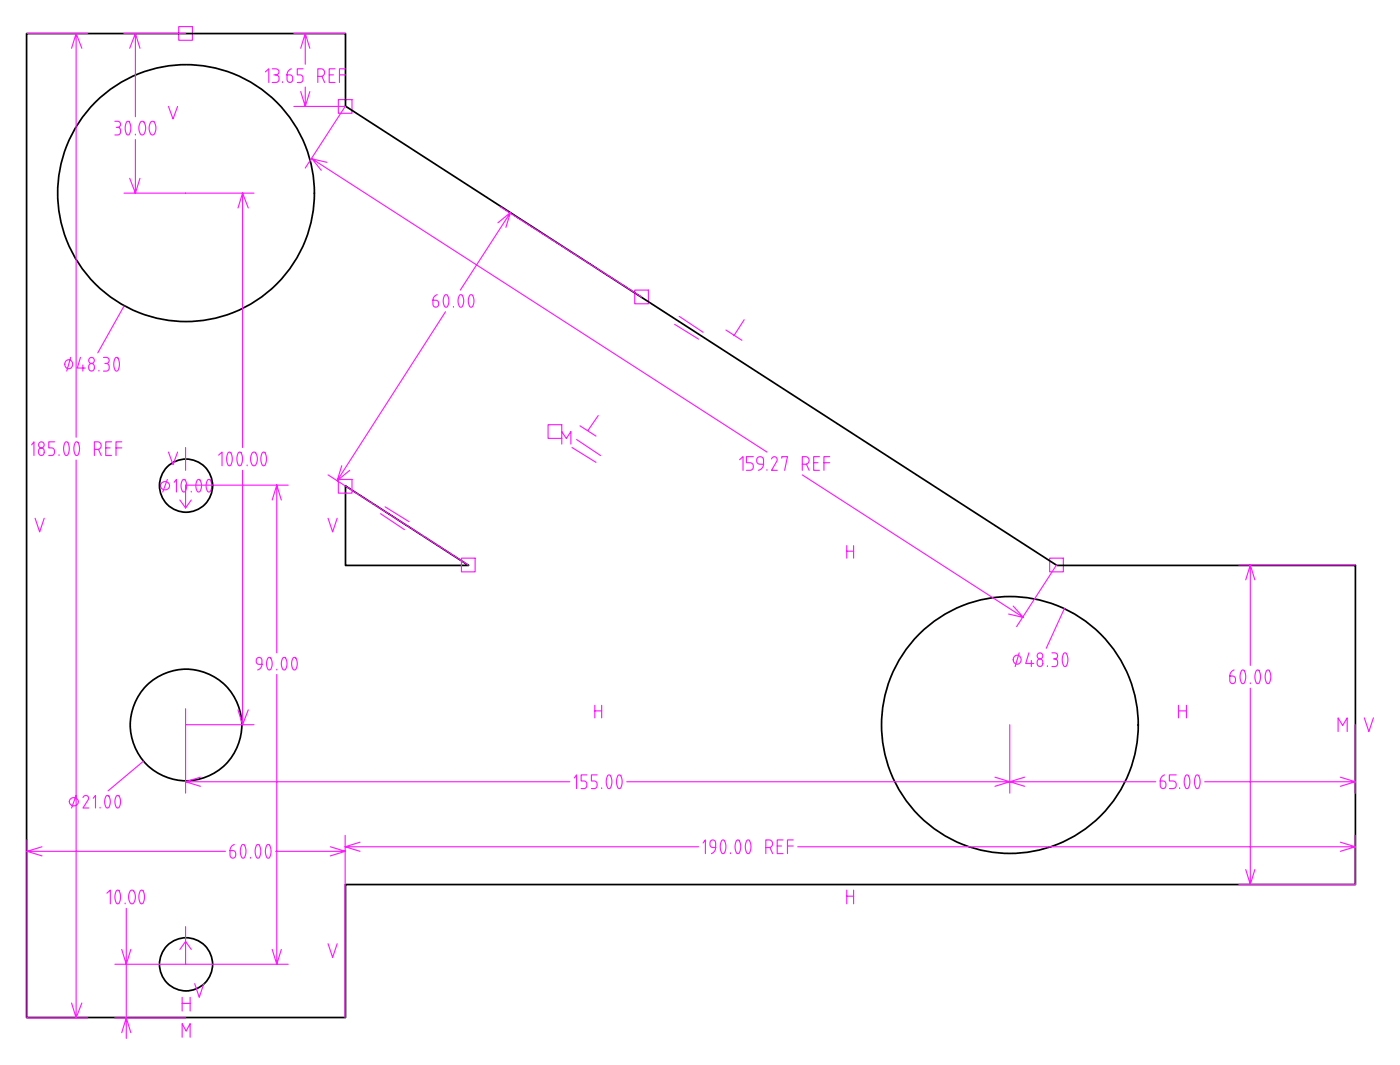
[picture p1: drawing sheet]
<svg xmlns="http://www.w3.org/2000/svg" width="263mm" height="200mm" viewBox="0 0 263 200" stroke-linecap="round" stroke-linejoin="round" font-family="sans-serif">
<g fill="none" stroke="#ff19ff" stroke-width=".21">
<path d="M5.1 6.3h11.4M14.3 6.3v75.9M14.3 6.3l1.1 2.8M14.3 6.3l-.8 2.8M23.3 6.3h11.6M25.5 6.3l-1.1 2.8M26.3 9.1l-.8-2.8v15.6M33.6 5h2.6v2.6h-2.6zM49.9 13.5l.7-.6v2.6M51.2 12.9h.7a.58 .58 0 0 1 .6 .6 .58 .58 0 0 1-.6 .6h-.4M51.9 14.1a.72 .72 0 0 1 .6 .7 .72 .72 0 0 1-.6 .7h-.7M53.1 15.4v.1"/>
<path d="M54 14.1h.5a.7 .7 0 0 1 .6 .8 .7 .7 0 0 1-.8 .6l-.3-.3zM54.8 12.9a1.19 1.19 0 0 0-.8 1.2M55.3 6.3h9.6M56.6 17.2l.8 2.8M57 12.9h-1.1v1.2h.6a.76 .76 0 0 1 .5 .7 .76 .76 0 0 1-.4 .7h-.7M57.4 16.4v3.6l.9-2.8M57.4 6.3v5.8M57.4 6.3l-.8 2.8M57.4 6.3l.9 2.8M59.8 14.4h.6a.72 .72 0 0 0 .7-.7 .72 .72 0 0 0-.7-.8h-.6v2.6M60.6 14.4l.5 1.1M61.9 14.1h.8"/>
<path d="M63 12.9h-1.1v2.6h1.1M63.7 18.7h2.5v2.6h-2.5zM63.9 14.1h1M64.9 12.9h-1v2.6M21.6 22.8h.6a.59 .59 0 0 1 .5 .7 .59 .59 0 0 1-.8 .4M22.2 23.9a.76 .76 0 0 1 .5 .7 .76 .76 0 0 1-.4 .8h-.7M23.3 36.3h24.5M23.9 22.9l.3-.1a2.01 2.01 0 0 1 0 2.6h-.2a2.13 2.13 0 0 1-.1-2.5zM24.4 33.5l1.1 2.8M25.5 25.2v.2M25.5 26.2v10.1M26.3 33.5l-.8 2.8"/>
<path d="M26.4 22.9a.43 .43 0 0 1 .7 0 1.88 1.88 0 0 1-.2 2.5h-.2a1.81 1.81 0 0 1-.3-2.5zM28.4 22.9a.43 .43 0 0 1 .6 0 1.88 1.88 0 0 1-.2 2.5h-.2a1.81 1.81 0 0 1-.2-2.5zM31.7 20l.9 2.4 .8-2.4M44.8 39.1l.8-2.8v47.8M45.6 36.3l1.1 2.8M55.3 20h9.6l-7.5 11.6M58.7 29.9l85.6 55.1M58.7 29.9l1.7 2.1M58.7 29.9l2.8 .6M94.1 38.9l26.6 16.9M96 40l-2.3 1.9M23.3 57.5l-4.9 8.8"/>
<path d="M81.5 56.4h.5a.62 .62 0 0 1 .5 .9 .62 .62 0 0 1-.9 .3l-.1-.4zM82.3 55.4a1.11 1.11 0 0 0-.8 1M83.7 55.5l.3-.1a1.72 1.72 0 0 1 0 2.4h-.2a1.82 1.82 0 0 1-.1-2.3zM83.8 58.6l-20.4 31.8M85.3 57.6v.2M86.5 55.5l.3-.1a1.72 1.72 0 0 1 0 2.4h-.2a1.82 1.82 0 0 1-.1-2.3zM88.4 55.5l.3-.1a1.72 1.72 0 0 1 0 2.4h-.1a1.82 1.82 0 0 1-.2-2.3zM95.2 42.7l.8-2.7-9.4 14.5M119.4 54.5h2.6v2.6h-2.6zM127.8 59.5l4.5 3M12.4 67.9a.78 .78 0 0 1 1.1 0 .78 .78 0 0 1 0 1.1 .78 .78 0 0 1-1.1 .1 .95 .95 0 0 1 0-1.2zM13.3 67.2l-.7 2.6"/>
<path d="M15.1 67.2l-.6 2h1.5M15.6 68.6v1.2M16.8 68.5a.68 .68 0 0 1 1 .4 .68 .68 0 0 1-.6 .9 .75 .75 0 0 1-.4-1.3zM18.6 69.6v.2M19.5 67.2h.5a.59 .59 0 0 1 .5 .7 .59 .59 0 0 1-.8 .4M20 68.3a.76 .76 0 0 1 .6 .7 .76 .76 0 0 1-.5 .8h-.6M21.7 67.3l.3-.1a2.01 2.01 0 0 1 0 2.6h-.1a2.13 2.13 0 0 1-.2-2.5zM103.1 79.9h2.6v2.5h-2.6zM112.6 78.1l-2 2.8M126.9 61l4.5 2.8M136.6 62l3 2M140 60.1l-1.9 3"/>
<path d="M6 83.6l.4-.5v2.5M6.6 97.4l.9 2.6 .8-2.6M7.4 84.4a.68 .68 0 0 1 1 .4 .68 .68 0 0 1-.6 .8 .75 .75 0 0 1-.4-1.2zM10.2 83.1h-1v1.1h.5a.76 .76 0 0 1 .6 .7 .76 .76 0 0 1-.5 .7h-.6M11.1 85.5v.1M12.3 83.2l.3-.1a2.01 2.01 0 0 1 0 2.5h-.2a2.13 2.13 0 0 1-.1-2.4zM14.2 83.2l.3-.1a2.01 2.01 0 0 1 0 2.5h-.1a2.13 2.13 0 0 1-.2-2.4zM14.3 86.5v104.9l-.8-2.8M17.8 84.5h.6a.72 .72 0 0 0 .6-.7 .72 .72 0 0 0-.6-.7h-.6v2.5M18.5 84.5l.5 1.1M19.9 84.2h.8M21 83.1h-1.1v2.5h1.1"/>
<path d="M21.8 84.2h1.1M22.9 83.1h-1.1v2.5M31.5 90.1l-.9 2.4M31.7 85l.9 2.4 .8-2.4M32.8 90.7l.4-.6v2.4M34.4 90.2h.3a1.72 1.72 0 0 1 0 2.3h-.2a1.82 1.82 0 0 1-.1-2.3zM34.9 84.1v4.3M36 92.4v.1M36 94l-1.1 1.5M37.2 90.2h.3a1.72 1.72 0 0 1 0 2.3h-.2a1.82 1.82 0 0 1-.1-2.3zM39.1 90.2h.3a1.72 1.72 0 0 1 0 2.3h-.2a1.82 1.82 0 0 1-.1-2.3zM41.1 85.6l.7-.6v2.6"/>
<path d="M43 85.1l.2-.1a2.01 2.01 0 0 1 0 2.6h-.1a2.13 2.13 0 0 1-.1-2.5zM44.9 85.1l.3-.1a2.01 2.01 0 0 1 0 2.6h-.2a2.13 2.13 0 0 1-.1-2.5zM45.6 88.4v47.9M46.5 87.4v.2M47.5 85.1a.43 .43 0 0 1 .6 0 1.88 1.88 0 0 1-.2 2.5h-.2a1.81 1.81 0 0 1-.2-2.5zM49.4 85.1l.3-.1a2.01 2.01 0 0 1 0 2.6h-.2a2.13 2.13 0 0 1-.1-2.5zM52.1 91.2v31.5M52.1 91.2l.8 2.8M52.1 91.2l-.9 2.8M54.2 91.2h-19.3v4.3l-1.1-1.5M61.7 97.4l.9 2.6 .8-2.6M61.7 89.3l26.4 16.9"/>
<path d="M63.7 90.1h2.5v2.6h-2.5zM64.3 87.6l-.9 2.8M65.8 88.4l-2.4 2M71.6 96.6l4.5 3M72.4 95.3l4.5 2.8M105.7 81.1l.8 1.3 .9-1.3v2.4M105.7 82.4v1.1M107.6 84.1l4.5 2.8M108.5 82.6l4.5 3M109.1 80.1l3 1.9M139.1 86.4l.7-.5v2.5M141.7 85.9h-1.3v1.1h.7a.72 .72 0 0 1 .6 .7 .72 .72 0 0 1-.6 .7h-.7"/>
<path d="M142.6 86a.66 .66 0 0 1 .6-.1 .66 .66 0 0 1 .4 .5v.9h-.6a.72 .72 0 0 1-.7-.5 .72 .72 0 0 1 .3-.8zM143.6 87.3a1.23 1.23 0 0 1-.9 1.1M144.3 88.3v.1M145.2 86.3a.55 .55 0 0 1 .7-.4 .55 .55 0 0 1 .3 .8l-1 1.7h1M147.1 86.1v-.2h1.1l-.6 2.5M150.9 89.3l41.6 26.8-1.9-2.1M150.9 87.3h.7a.72 .72 0 0 0 .6-.7 .72 .72 0 0 0-.6-.7h-.7v2.5M151.7 87.3l.5 1.1M153.1 87h.8M154.2 85.9h-1.1v2.5h1.1M155 87h1.1M156.1 85.9h-1.1v2.5"/>
<path d="M86.8 104.9h2.6v2.6h-2.6zM159.3 102.6v2.3M159.3 103.6h1.3M160.6 102.6v2.3M189.8 115.5l2.7 .6M197.5 104.9h2.6v2.6h-2.6zM198.8 106.2l-7.5 11.6M200.3 114.4l-3.5 7.5M233.1 106.2h21.9M235.2 106.2v18.9M235.2 106.2l-.8 2.8M235.2 106.2l.9 2.8"/>
<path d="M34.9 133.3v15.8M34.9 136.3h12.9M44.8 133.5l.8 2.8M46.7 133.5l-1.1 2.8M48.4 123.8a.54 .54 0 0 1 .5-.2 .54 .54 0 0 1 .4 .5v.8h-.6a.66 .66 0 0 1-.5-.4 .66 .66 0 0 1 .2-.7zM49.3 124.9a1.11 1.11 0 0 1-.8 1.1M50.5 123.7l.3-.1a1.72 1.72 0 0 1 0 2.4h-.2a1.82 1.82 0 0 1-.1-2.3zM52.1 126.8v54.5l-.9-2.8M52.1 125.8v.2M53.2 123.7l.3-.1a1.72 1.72 0 0 1 0 2.4h-.1a1.82 1.82 0 0 1-.2-2.3zM55.2 123.7l.3-.1a1.72 1.72 0 0 1 0 2.4h-.2a1.82 1.82 0 0 1-.1-2.3zM111.9 133.7h1.3"/>
<path d="M111.9 132.6v2.4M113.2 132.6v2.4M190 136.3v12.8M190.8 123.4a.78 .78 0 0 1 1.1 .1 .78 .78 0 0 1 0 1.1 .78 .78 0 0 1-1.1 0 .95 .95 0 0 1 0-1.2zM191.7 122.7l-.7 2.6M193.6 122.7l-.6 2h1.5M194 124.2v1.1M195.3 124.1a.68 .68 0 0 1 1 .4 .68 .68 0 0 1-.6 .8 .75 .75 0 0 1-.4-1.2zM197.1 125.2v.1M197.9 122.7h.5a.59 .59 0 0 1 .6 .8 .59 .59 0 0 1-.8 .4M198.4 123.9a.76 .76 0 0 1 .6 .7 .76 .76 0 0 1-.4 .7h-.7M200.2 122.8h.3a2.01 2.01 0 0 1 0 2.5h-.2a2.13 2.13 0 0 1-.1-2.5z"/>
<path d="M221.7 132.6v2.4M221.7 133.7h1.5M223.2 132.6v2.4M231.4 127.1h.5a.7 .7 0 0 1 .6 .8 .7 .7 0 0 1-.8 .6l-.3-.3zM232.2 126a1.19 1.19 0 0 0-.8 1.1M233.6 126h.3a2.01 2.01 0 0 1 0 2.5h-.1a2.13 2.13 0 0 1-.2-2.5zM235.2 129.4v36.9l.9-2.8M235.2 128.4v.1M236.4 126h.3a2.01 2.01 0 0 1 0 2.5h-.2a2.13 2.13 0 0 1-.1-2.5zM238.3 126h.3a2.01 2.01 0 0 1 0 2.5h-.1a2.13 2.13 0 0 1-.2-2.5zM251.7 137.5v-2.5l.9 1.4 .9-1.4v2.5M255 136.3v12.8"/>
<path d="M256.7 135l.8 2.5 .9-2.5M5.1 157.9v33.5h11.4M7.9 159.2l-2.8 .9M14.3 149.6l-.8 2.3M15.6 149.9a.54 .54 0 0 1 .7-.3 .54 .54 0 0 1 .3 .7l-1 1.6h1.1M17.5 150.1l.5-.5v2.3M18.8 151.8v.1M20 149.6h.3a1.72 1.72 0 0 1 0 2.3h-.2a1.82 1.82 0 0 1-.1-2.3zM21.9 149.6h.3a1.72 1.72 0 0 1 0 2.3h-.1a1.82 1.82 0 0 1-.2-2.3zM27 143.1l-6.7 5.6M34.9 147h72.3M34.9 147l2.8 .8"/>
<path d="M37.7 146.1l-2.8 .9M43.3 159.9h.5a.7 .7 0 0 1 .6 .8 .7 .7 0 0 1-.8 .6l-.3-.3zM44.1 158.8a1.19 1.19 0 0 0-.8 1.1M45.5 158.9l.3-.1a2.01 2.01 0 0 1 0 2.5h-.1a2.13 2.13 0 0 1-.2-2.4zM48.3 158.9l.3-.1a2.01 2.01 0 0 1 0 2.5h-.1a2.13 2.13 0 0 1-.2-2.4zM50.2 158.9l.3-.1a2.01 2.01 0 0 1 0 2.5h-.1a2.13 2.13 0 0 1-.2-2.4zM62.2 159.2l2.7 .9M64.9 157.1v34.3M67.7 158.3l-2.8 .9M108 146.3l.5-.6v2.6M110.4 145.7h-1.1v1.1h.6a.76 .76 0 0 1 .5 .7 .76 .76 0 0 1-.4 .8h-.7M112.3 145.7h-1v1.1h.5a.76 .76 0 0 1 .6 .7 .76 .76 0 0 1-.5 .8h-.6"/>
<path d="M113.2 148.1v.2M114.4 145.8l.3-.1a2.01 2.01 0 0 1 0 2.6h-.2a2.13 2.13 0 0 1-.1-2.5zM116.3 145.8l.3-.1a2.01 2.01 0 0 1 0 2.6h-.2a2.13 2.13 0 0 1-.1-2.5zM131.4 159.2h-66.5l2.8 .9M132.3 158.5l.4-.6v2.6M133.7 158.1a.53 .53 0 0 1 .6-.1 .53 .53 0 0 1 .3 .5v.8h-.5a.73 .73 0 0 1-.6-.5 .73 .73 0 0 1 .2-.7zM134.6 159.3a1.19 1.19 0 0 1-.8 1.2M135.8 158l.3-.1a2.01 2.01 0 0 1 0 2.6h-.1a2.13 2.13 0 0 1-.2-2.5zM138.6 158l.3-.1a2.01 2.01 0 0 1 0 2.6h-.2a2.13 2.13 0 0 1-.1-2.5zM140.5 158l.3-.1a2.01 2.01 0 0 1 0 2.6h-.1a2.13 2.13 0 0 1-.2-2.5zM144.1 159.3h.6a.72 .72 0 0 0 .7-.7 .72 .72 0 0 0-.7-.7h-.6v2.6M144.8 159.3l.6 1.2"/>
<path d="M146.2 159.1h.8M147.3 157.9h-1.1v2.6h1.1M148.2 159.1h1M149.2 157.9h-1v2.6M150.1 159.2h104.9M187.2 146.1l2.8 .9h-72.1M192.8 146.1l-5.6 1.7M217.4 147h-27.4l2.8 .8M218.3 146.8h.5a.7 .7 0 0 1 .6 .8 .7 .7 0 0 1-.8 .6l-.3-.3zM219.1 145.7a1.19 1.19 0 0 0-.8 1.1M221.3 145.7h-1.3v1.1h.6a.72 .72 0 0 1 .7 .8 .72 .72 0 0 1-.7 .7h-.6M221.9 148.1v.2"/>
<path d="M223.1 145.8l.3-.1a2.01 2.01 0 0 1 0 2.6h-.2a2.13 2.13 0 0 1-.1-2.5zM225 145.8l.3-.1a2.01 2.01 0 0 1 0 2.6h-.1a2.13 2.13 0 0 1-.2-2.5zM252.2 146.1l2.8 .9h-28.3M252.2 158.3l2.8 .9M255 157.1v9.2h-21.9M255 147l-2.8 .8M255 159.2l-2.8 .9M5.1 160.1h37.3M5.1 160.1l2.8 .8M20.1 167.9l.7-.5v2.5M21.9 167.4h.3a2.01 2.01 0 0 1 0 2.5h-.1a2.13 2.13 0 0 1-.2-2.5zM22.9 178.5l.9 2.8 .8-2.8"/>
<path d="M23.5 169.8v.1M23.8 170.8v24.4M24.5 167.5a.43 .43 0 0 1 .7 0 1.88 1.88 0 0 1-.3 2.4h-.2a1.81 1.81 0 0 1-.2-2.4zM26.4 167.4h.3a2.01 2.01 0 0 1 0 2.5h-.1a2.13 2.13 0 0 1-.2-2.5zM33.8 178.5l1.1-1.5 1.1 1.5M34.9 174.2v7.1h19.3M47.1 161.2v.1M51.9 160.1h13l-2.7 .8M52.9 178.5l-.8 2.8M61.7 177.4l.9 2.6 .8-2.6M137.4 160.3v.2M159.3 167.4v2.5"/>
<path d="M159.3 168.5h1.3M160.6 167.4v2.5M234.4 163.5l.8 2.8M15.4 188.6l-1.1 2.8M21.6 181.3h13.3M21.6 191.4h13.3M22.9 194.2l.9-2.8 .8 2.8M34.3 195v-2.6l.7 1.5 .8-1.5v2.6M34.3 187.5v2.6M34.3 188.7h1.5M35.8 187.5v2.6M36.6 184.9l.9 2.6 .8-2.6"/>
<circle cx="17.2" cy="67.8" r=".56"/>
<circle cx="7.8" cy="83.7" r=".56"/>
<circle cx="31" cy="91.3" r=".83"/>
<circle cx="195.6" cy="123.3" r=".56"/>
<circle cx="13.9" cy="150.8" r=".83"/>
</g>
<g fill="none" stroke="#000" stroke-width=".32">
<path d="M5 6.3h60v13.7l133.8 86.3h56.2v60h-190v25h-60zM65 91.4l23.2 14.9h-23.2z"/>
<circle cx="35" cy="36.3" r="24.1"/>
<circle cx="35" cy="91.3" r="5"/>
<circle cx="35" cy="136.3" r="10.5"/>
<circle cx="190" cy="136.3" r="24.1"/>
<circle cx="35" cy="181.3" r="5"/>
</g>
</svg>
